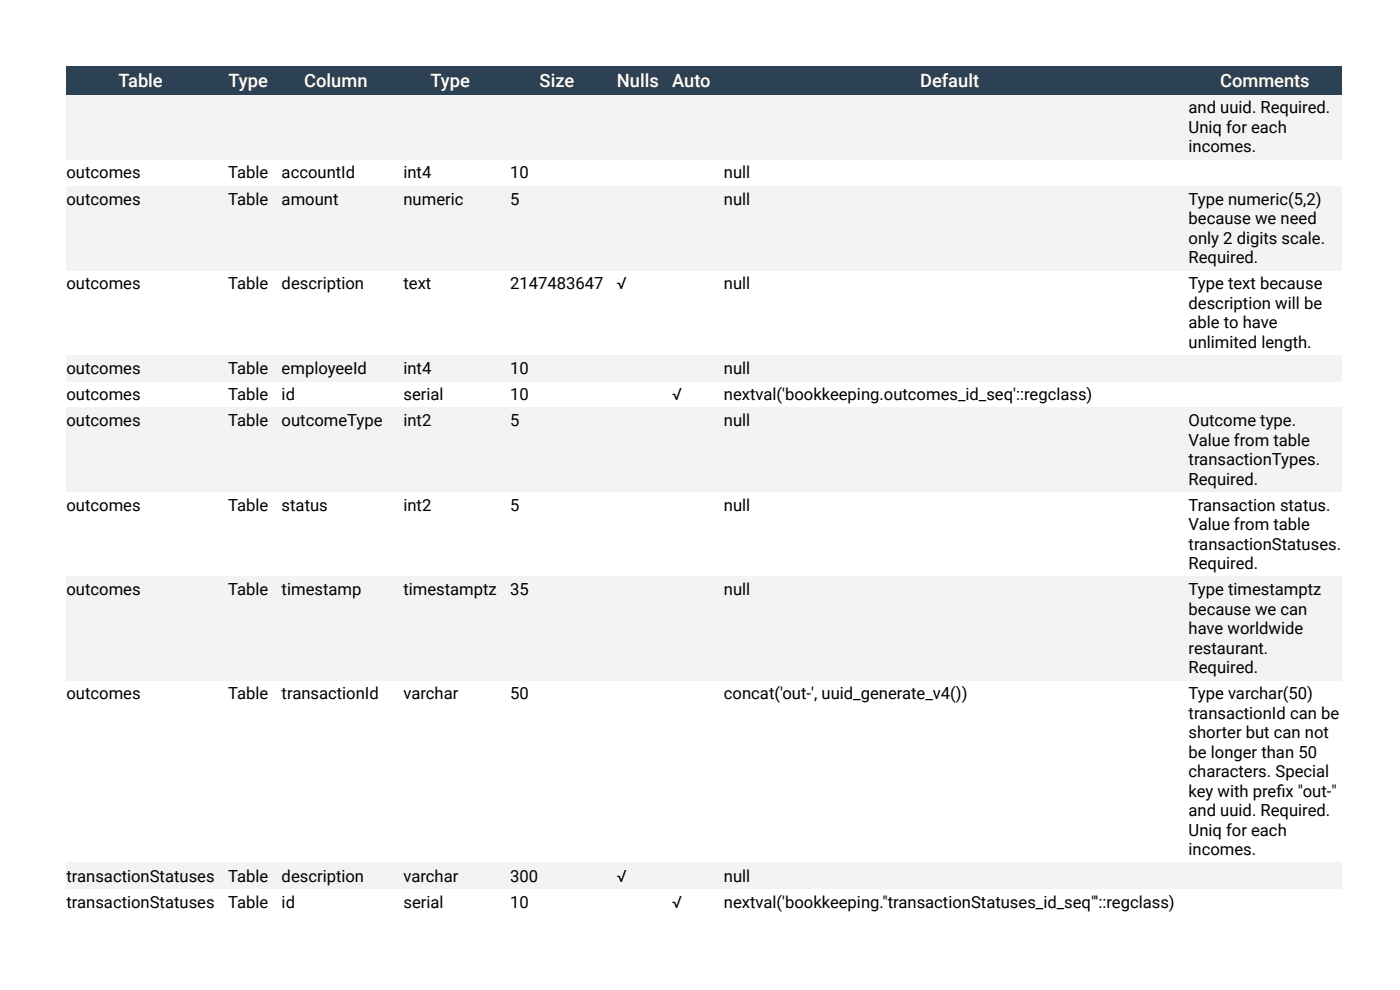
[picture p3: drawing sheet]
<svg xmlns="http://www.w3.org/2000/svg" width="297mm" height="210mm" viewBox="0 0 297 210" stroke-linecap="round" stroke-linejoin="round" font-family="sans-serif">
<defs><g id="words">
<g font-size="3.9" fill="#fff">
<text x="25.1" y="18.4">Table</text>
<text x="48.5" y="18.4">Type</text>
<text x="64.5" y="18.4">Column</text>
<text x="91.3" y="18.4">Type</text>
<text x="114.5" y="18.4">Size</text>
<text x="130.9" y="18.4">Nulls</text>
<text x="142.6" y="18.4">Auto</text>
<text x="195.2" y="18.4">Default</text>
<text x="258.8" y="18.4">Comments</text>
</g>
<g font-size="3.5">
<text x="252.2" y="24">and uuid. Required.</text>
<text x="252.2" y="28.2">Uniq for each</text>
<text x="252.2" y="32.3">incomes.</text>
<text x="14.1" y="37.9">outcomes</text>
<text x="48.4" y="37.9">Table</text>
<text x="59.8" y="37.9">accountId</text>
<text x="85.6" y="37.9">int4</text>
<text x="108.2" y="37.9">10</text>
<text x="153.6" y="37.9">null</text>
<text x="14.1" y="43.4">outcomes</text>
<text x="48.4" y="43.4">Table</text>
<text x="59.8" y="43.4">amount</text>
<text x="85.6" y="43.4">numeric</text>
<text x="108.2" y="43.4">5</text>
<text x="153.6" y="43.4">null</text>
<text x="252.2" y="43.4">Type numeric(5,2)</text>
<text x="252.2" y="47.5">because we need</text>
<text x="252.2" y="51.7">only 2 digits scale.</text>
<text x="252.2" y="55.8">Required.</text>
<text x="14.1" y="61.4">outcomes</text>
<text x="48.4" y="61.4">Table</text>
<text x="59.8" y="61.4">description</text>
<text x="85.6" y="61.4">text</text>
<text x="108.2" y="61.4">2147483647</text>
<text x="130.9" y="61.4">√</text>
<text x="153.6" y="61.4">null</text>
<text x="252.2" y="61.4">Type text because</text>
<text x="252.2" y="65.5">description will be</text>
<text x="252.2" y="69.6">able to have</text>
<text x="252.2" y="73.8">unlimited length.</text>
<text x="14.1" y="79.3">outcomes</text>
<text x="48.4" y="79.3">Table</text>
<text x="59.8" y="79.3">employeeId</text>
<text x="85.6" y="79.3">int4</text>
<text x="108.2" y="79.3">10</text>
<text x="153.6" y="79.3">null</text>
<text x="14.1" y="84.8">outcomes</text>
<text x="48.4" y="84.8">Table</text>
<text x="59.8" y="84.8">id</text>
<text x="85.6" y="84.8">serial</text>
<text x="108.2" y="84.8">10</text>
<text x="142.6" y="84.8">√</text>
<text x="153.6" y="84.8">nextval('bookkeeping.outcomes_id_seq'::regclass)</text>
<text x="14.1" y="90.4">outcomes</text>
<text x="48.4" y="90.4">Table</text>
<text x="59.8" y="90.4">outcomeType</text>
<text x="85.6" y="90.4">int2</text>
<text x="108.2" y="90.4">5</text>
<text x="153.6" y="90.4">null</text>
<text x="252.2" y="90.4">Outcome type.</text>
<text x="252.2" y="94.5">Value from table</text>
<text x="252.2" y="98.7">transactionTypes.</text>
<text x="252.2" y="102.8">Required.</text>
<text x="14.1" y="108.3">outcomes</text>
<text x="48.4" y="108.3">Table</text>
<text x="59.8" y="108.3">status</text>
<text x="85.6" y="108.3">int2</text>
<text x="108.2" y="108.3">5</text>
<text x="153.6" y="108.3">null</text>
<text x="252.2" y="108.3">Transaction status.</text>
<text x="252.2" y="112.5">Value from table</text>
<text x="252.2" y="116.6">transactionStatuses.</text>
<text x="252.2" y="120.7">Required.</text>
<text x="14.1" y="126.3">outcomes</text>
<text x="48.4" y="126.3">Table</text>
<text x="59.8" y="126.3">timestamp</text>
<text x="85.6" y="126.3">timestamptz</text>
<text x="108.2" y="126.3">35</text>
<text x="153.6" y="126.3">null</text>
<text x="252.2" y="126.3">Type timestamptz</text>
<text x="252.2" y="130.4">because we can</text>
<text x="252.2" y="134.6">have worldwide</text>
<text x="252.2" y="138.7">restaurant.</text>
<text x="252.2" y="142.8">Required.</text>
<text x="14.1" y="148.4">outcomes</text>
<text x="48.4" y="148.4">Table</text>
<text x="59.8" y="148.4">transactionId</text>
<text x="85.6" y="148.4">varchar</text>
<text x="108.2" y="148.4">50</text>
<text x="153.6" y="148.4">concat('out-', uuid_generate_v4())</text>
<text x="252.2" y="148.4">Type varchar(50)</text>
<text x="252.2" y="152.5">transactionId can be</text>
<text x="252.2" y="156.6">shorter but can not</text>
<text x="252.2" y="160.8">be longer than 50</text>
<text x="252.2" y="164.9">characters. Special</text>
<text x="252.2" y="169">key with pref</text>
<text x="252.2" y="173.2">and uuid. Required.</text>
<text x="270.8" y="169">ix &quot;out-&quot;</text>
<text x="252.2" y="177.3">Uniq for each</text>
<text x="252.2" y="181.4">incomes.</text>
<text x="14.1" y="187">transactionStatuses</text>
<text x="48.4" y="187">Table</text>
<text x="59.8" y="187">description</text>
<text x="85.6" y="187">varchar</text>
<text x="108.2" y="187">300</text>
<text x="130.9" y="187">√</text>
<text x="153.6" y="187">null</text>
<text x="14.1" y="192.5">transactionStatuses</text>
<text x="48.4" y="192.5">Table</text>
<text x="59.8" y="192.5">id</text>
<text x="85.6" y="192.5">serial</text>
<text x="108.2" y="192.5">10</text>
<text x="142.6" y="192.5">√</text>
<text x="153.6" y="192.5">nextval('bookkeeping.&quot;transactionStatuses_id_seq&quot;'::regclass)</text>
</g>
</g></defs>
<g fill="#f3f3f3">
<path d="M250.7 183h33.8v5.6h-33.8z"/>
<path d="M152.2 183h98.5v5.6h-98.5z"/>
<path d="M141.2 183h11v5.6h-11z"/>
<path d="M129.5 183h11.7v5.6h-11.7z"/>
<path d="M106.8 183h22.7v5.6h-22.7z"/>
<path d="M84.2 183h22.6v5.6h-22.6z"/>
<path d="M58.3 183h25.9v5.6h-25.9z"/>
<path d="M47 183h11.3v5.6h-11.3z"/>
<path d="M14.1 183h32.9v5.6h-32.9z"/>
<path d="M250.7 122.3h33.8v22.1h-33.8z"/>
<path d="M152.2 122.3h98.5v22.1h-98.5z"/>
<path d="M141.2 122.3h11v22.1h-11z"/>
<path d="M129.5 122.3h11.7v22.1h-11.7z"/>
<path d="M106.8 122.3h22.7v22.1h-22.7z"/>
<path d="M84.2 122.3h22.6v22.1h-22.6z"/>
<path d="M58.3 122.3h25.9v22.1h-25.9z"/>
<path d="M47 122.3h11.3v22.1h-11.3z"/>
<path d="M14.1 122.3h32.9v22.1h-32.9z"/>
<path d="M250.7 86.4h33.8v18h-33.8z"/>
<path d="M152.2 86.4h98.5v18h-98.5z"/>
<path d="M141.2 86.4h11v18h-11z"/>
<path d="M129.5 86.4h11.7v18h-11.7z"/>
<path d="M106.8 86.4h22.7v18h-22.7z"/>
<path d="M84.2 86.4h22.6v18h-22.6z"/>
<path d="M58.3 86.4h25.9v18h-25.9z"/>
<path d="M47 86.4h11.3v18h-11.3z"/>
<path d="M14.1 86.4h32.9v18h-32.9z"/>
<path d="M250.7 75.3h33.8v5.6h-33.8z"/>
<path d="M152.2 75.3h98.5v5.6h-98.5z"/>
<path d="M141.2 75.3h11v5.6h-11z"/>
<path d="M129.5 75.3h11.7v5.6h-11.7z"/>
<path d="M106.8 75.3h22.7v5.6h-22.7z"/>
<path d="M84.2 75.3h22.6v5.6h-22.6z"/>
<path d="M58.3 75.3h25.9v5.6h-25.9z"/>
<path d="M47 75.3h11.3v5.6h-11.3z"/>
<path d="M14.1 75.3h32.9v5.6h-32.9z"/>
<path d="M250.7 39.4h33.8v18h-33.8z"/>
<path d="M152.2 39.4h98.5v18h-98.5z"/>
<path d="M141.2 39.4h11v18h-11z"/>
<path d="M129.5 39.4h11.7v18h-11.7z"/>
<path d="M106.8 39.4h22.7v18h-22.7z"/>
<path d="M84.2 39.4h22.6v18h-22.6z"/>
<path d="M58.3 39.4h25.9v18h-25.9z"/>
<path d="M47 39.4h11.3v18h-11.3z"/>
<path d="M14.1 39.4h32.9v18h-32.9z"/>
<path d="M250.7 20.1h33.8v13.8h-33.8z"/>
<path d="M152.2 20.1h98.5v13.8h-98.5z"/>
<path d="M141.2 20.1h11v13.8h-11z"/>
<path d="M129.5 20.1h11.7v13.8h-11.7z"/>
<path d="M106.8 20.1h22.7v13.8h-22.7z"/>
<path d="M84.2 20.1h22.6v13.8h-22.6z"/>
<path d="M58.3 20.1h25.9v13.8h-25.9z"/>
<path d="M47 20.1h11.3v13.8h-11.3z"/>
<path d="M14.1 20.1h32.9v13.8h-32.9z"/>
</g>
<g fill="#2d4154">
<path d="M250.7 14.1h33.8v6h-33.8z"/>
<path d="M152.2 14.1h98.5v6h-98.5z"/>
<path d="M141.2 14.1h11v6h-11z"/>
<path d="M129.5 14.1h11.7v6h-11.7z"/>
<path d="M106.8 14.1h22.7v6h-22.7z"/>
<path d="M84.2 14.1h22.6v6h-22.6z"/>
<path d="M58.3 14.1h25.9v6h-25.9z"/>
<path d="M47 14.1h11.3v6h-11.3z"/>
<path d="M14.1 14.1h32.9v6h-32.9z"/>
</g>
<use href="#words"/>
</svg>
